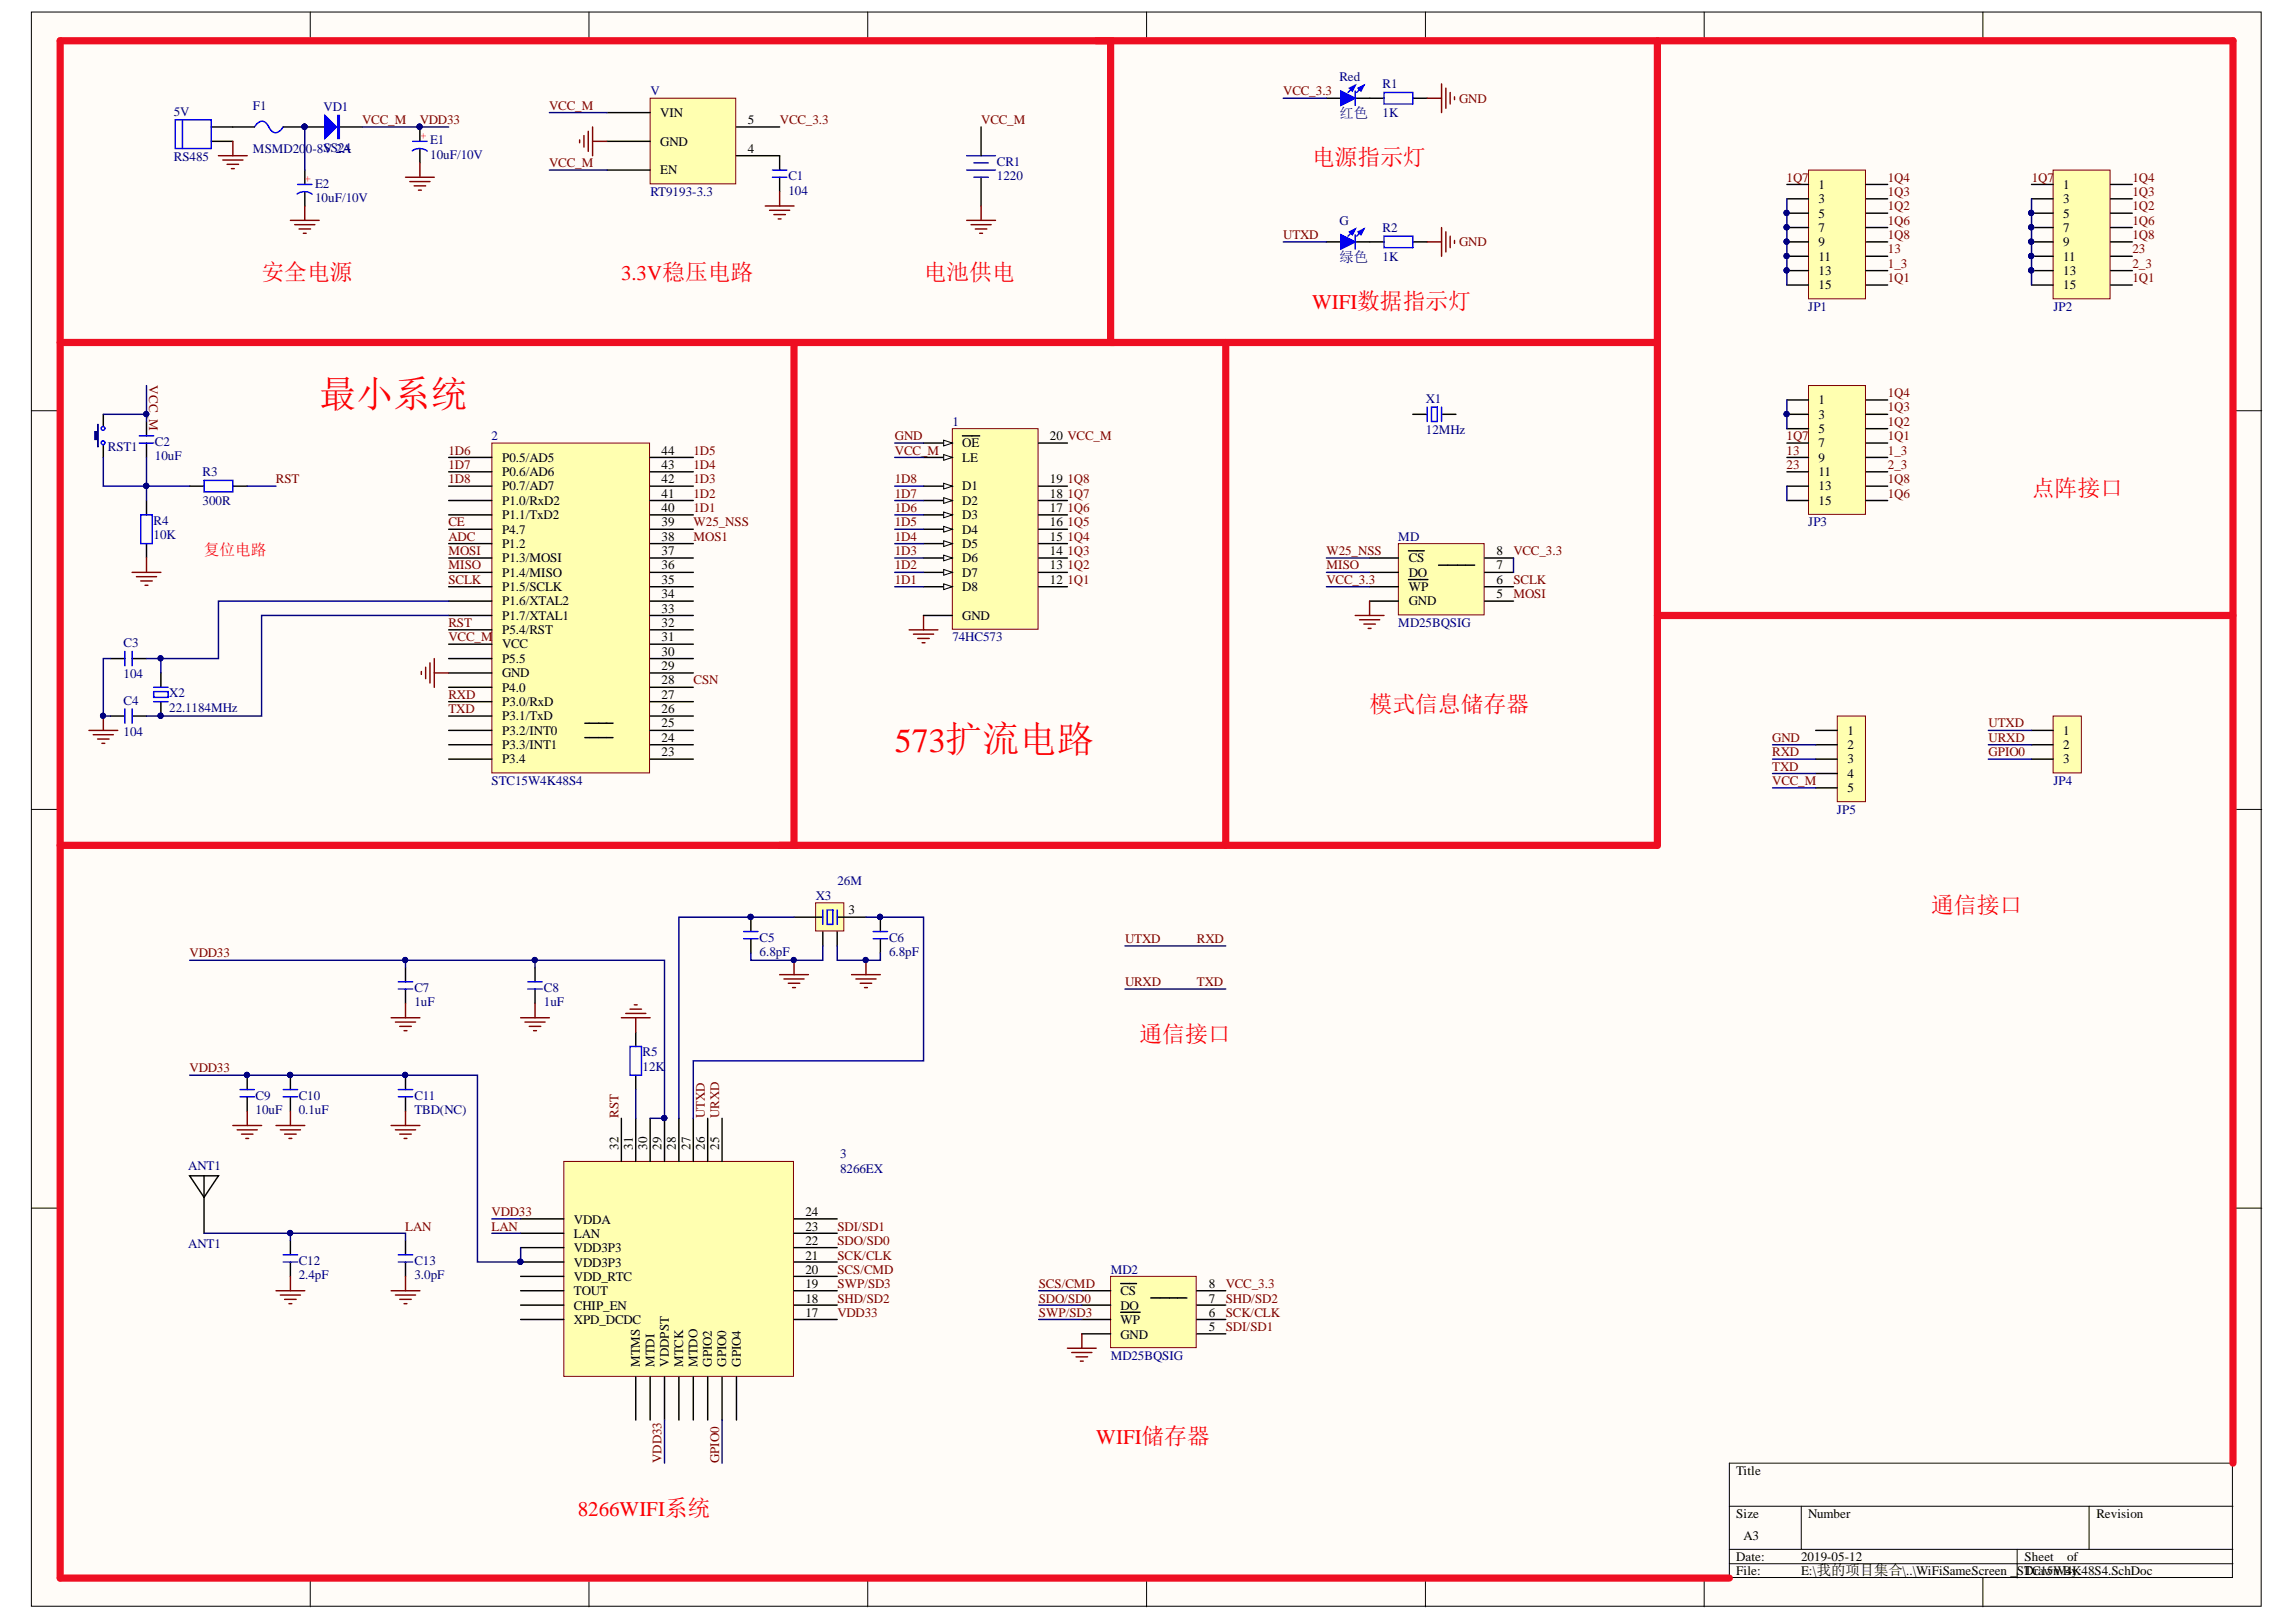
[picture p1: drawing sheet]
<svg xmlns="http://www.w3.org/2000/svg" width="297mm" height="210mm" viewBox="0 0 297 210" stroke-linecap="round" stroke-linejoin="round" font-family="sans-serif">
<defs><g id="words">
<text font-size="4.8" fill="#f00" x="41.3" y="52.7">最小系统</text>
<text font-size="4.4" fill="#f00" x="115.8" y="97.3">573扩流电路</text>
<g font-size="3" fill="#f00">
<text x="169.7" y="21.4">电源指示灯</text>
<text x="33.8" y="36.3">安全电源</text>
<text x="119.5" y="36.3">电池供电</text>
<text x="262.9" y="64.2">点阵接口</text>
<text x="177.2" y="92.1">模式信息储存器</text>
<text x="249.8" y="118.1">通信接口</text>
<text x="147.4" y="134.9">通信接口</text>
</g>
<g font-size="2.7" fill="#f00">
<text x="80.3" y="36.3">3.3V稳压电路</text>
<text x="169.7" y="40">WIFI数据指示灯</text>
<text x="141.8" y="186.9">WIFI储存器</text>
<text x="74.8" y="196.2">8266WIFI系统</text>
</g>
<text font-size="2" fill="#f00" x="26.4" y="71.8">复位电路</text>
<g font-size="1.9" fill="#000080">
<text x="173.3" y="15.3">红色</text>
<text x="173.3" y="33.9">绿色</text>
</g>
<g font-size="1.7" fill="#000080">
<text x="173.3" y="10.5">Red</text>
<text x="178.9" y="11.4">R1</text>
<text x="22.5" y="15">5V</text>
<text x="32.7" y="14.2">F1</text>
<text x="41.9" y="14.4">VD1</text>
<text x="84.2" y="12.4">V</text>
<text x="178.9" y="15.1">1K</text>
<text x="22.5" y="20.9">RS485</text>
<text x="32.7" y="19.8">MSMD200-8V 2A</text>
<text x="41.9" y="19.6">SS24</text>
<text x="55.6" y="18.7">E1</text>
<text x="55.6" y="20.5">10uF/10V</text>
<text x="102" y="23.3">C1</text>
<text x="129" y="21.5">CR1</text>
<text x="129" y="23.3">1220</text>
<text x="40.8" y="24.3">E2</text>
<text x="40.8" y="26.1">10uF/10V</text>
<text x="84.2" y="25.4">RT9193-3.3</text>
<text x="102" y="25.2">104</text>
<text x="173.3" y="29.1">G</text>
<text x="178.9" y="30">R2</text>
<text x="178.9" y="33.7">1K</text>
<text x="233.9" y="40.2">JP1</text>
<text x="265.6" y="40.2">JP2</text>
<text x="184.5" y="52.1">X1</text>
<text x="14" y="58.3">RST1</text>
<text x="20" y="57.7">C2</text>
<text x="20" y="59.6">10uF</text>
<text x="63.6" y="57">2</text>
<text x="123.2" y="55.1">1</text>
<text x="184.5" y="56.2">12MHz</text>
<text x="26.2" y="61.6">R3</text>
<text x="26.2" y="65.3">300R</text>
<text x="19.9" y="67.9">R4</text>
<text x="19.9" y="69.8">10K</text>
<text x="180.9" y="70">MD</text>
<text x="233.9" y="68.1">JP3</text>
<text x="16" y="83.7">C3</text>
<text x="123.2" y="83">74HC573</text>
<text x="180.9" y="81.1">MD25BQSIG</text>
<text x="16" y="87.8">104</text>
<text x="16" y="91.2">C4</text>
<text x="16" y="95.2">104</text>
<text x="21.9" y="90.3">X2</text>
<text x="21.9" y="92.1">22.1184MHz</text>
<text x="63.6" y="101.6">STC15W4K48S4</text>
<text x="265.6" y="101.6">JP4</text>
<text x="237.7" y="105.3">JP5</text>
<text x="105.5" y="116.4">X3</text>
<text x="108.3" y="114.6">26M</text>
<text x="98.3" y="121.8">C5</text>
<text x="98.3" y="123.7">6.8pF</text>
<text x="115" y="121.8">C6</text>
<text x="115" y="123.7">6.8pF</text>
<text x="53.6" y="128.4">C7</text>
<text x="53.6" y="130.2">1uF</text>
<text x="70.4" y="128.4">C8</text>
<text x="70.4" y="130.2">1uF</text>
<text x="83.1" y="136.7">R5</text>
<text x="33.1" y="142.3">C9</text>
<text x="38.7" y="142.3">C10</text>
<text x="53.6" y="142.3">C11</text>
<text x="83.1" y="138.6">12K</text>
<text x="33.1" y="144.2">10uF</text>
<text x="38.7" y="144.2">0.1uF</text>
<text x="53.6" y="144.2">TBD(NC)</text>
<text x="108.7" y="149.9">3</text>
<text x="24.4" y="151.4">ANT1</text>
<text x="108.7" y="151.8">8266EX</text>
<text x="24.4" y="161.5">ANT1</text>
<text x="38.7" y="163.7">C12</text>
<text x="38.7" y="165.5">2.4pF</text>
<text x="53.6" y="163.7">C13</text>
<text x="53.6" y="165.5">3.0pF</text>
<text x="143.7" y="164.9">MD2</text>
<text x="143.7" y="176">MD25BQSIG</text>
</g>
<g font-size="1.7" fill="#800000">
<text x="46.9" y="16.1">VCC_M</text>
<text x="54.3" y="16.1">VDD33</text>
<text x="71" y="14.2">VCC_M</text>
<text x="100.9" y="16.1">VCC_3.3</text>
<text x="126.9" y="16.1">VCC_M</text>
<text x="166" y="12.4">VCC_3.3</text>
<text x="188.8" y="13.3">GND</text>
<text x="71" y="21.6">VCC_M</text>
<text x="231.1" y="23.5">1Q7</text>
<text x="244.2" y="23.5">1Q4</text>
<text x="262.9" y="23.5">1Q7</text>
<text x="275.9" y="23.5">1Q4</text>
<text x="244.2" y="25.4">1Q3</text>
<text x="244.2" y="27.2">1Q2</text>
<text x="244.2" y="29.1">1Q6</text>
<text x="275.9" y="27.2">1Q2</text>
<text x="275.9" y="29.1">1Q6</text>
<text x="275.9" y="25.4">1Q3</text>
<text x="166" y="30.9">UTXD</text>
<text x="188.8" y="31.9">GND</text>
<text x="244.2" y="30.9">1Q8</text>
<text x="244.2" y="32.8">13</text>
<text x="244.2" y="34.7">1_3</text>
<text x="275.9" y="30.9">1Q8</text>
<text x="275.9" y="32.8">23</text>
<text x="275.9" y="34.7">2_3</text>
<text x="244.2" y="36.5">1Q1</text>
<text x="275.9" y="36.5">1Q1</text>
<text x="19.3" y="49.9" transform="rotate(90 19.3 49.9)">VCC_M</text>
<text x="244.2" y="51.4">1Q4</text>
<text x="244.2" y="53.2">1Q3</text>
<text x="58" y="58.8">1D6</text>
<text x="89.7" y="58.8">1D5</text>
<text x="115.8" y="57">GND</text>
<text x="115.8" y="58.8">VCC_M</text>
<text x="231.1" y="57">1Q7</text>
<text x="231.1" y="58.8">13</text>
<text x="244.2" y="55.1">1Q2</text>
<text x="244.2" y="58.8">1_3</text>
<text x="244.2" y="57">1Q1</text>
<text x="35.7" y="62.5">RST</text>
<text x="58" y="62.5">1D8</text>
<text x="58" y="60.7">1D7</text>
<text x="89.7" y="60.7">1D4</text>
<text x="89.7" y="62.5">1D3</text>
<text x="89.7" y="64.4">1D2</text>
<text x="115.8" y="62.5">1D8</text>
<text x="115.8" y="64.4">1D7</text>
<text x="138.1" y="62.5">1Q8</text>
<text x="138.1" y="64.4">1Q7</text>
<text x="231.1" y="60.7">23</text>
<text x="244.2" y="64.4">1Q6</text>
<text x="244.2" y="62.5">1Q8</text>
<text x="244.2" y="60.7">2_3</text>
<text x="58" y="70">ADC</text>
<text x="58" y="71.8">MOSI</text>
<text x="58" y="68.1">CE</text>
<text x="89.7" y="66.3">1D1</text>
<text x="89.7" y="70">MOS1</text>
<text x="89.7" y="68.1">W25_NSS</text>
<text x="115.8" y="66.3">1D6</text>
<text x="115.8" y="68.1">1D5</text>
<text x="115.8" y="70">1D4</text>
<text x="115.8" y="71.8">1D3</text>
<text x="138.1" y="66.3">1Q6</text>
<text x="138.1" y="68.1">1Q5</text>
<text x="138.1" y="70">1Q4</text>
<text x="138.1" y="71.8">1Q3</text>
<text x="171.6" y="71.8">W25_NSS</text>
<text x="195.8" y="71.8">VCC_3.3</text>
<text x="58" y="75.5">SCLK</text>
<text x="58" y="73.7">MISO</text>
<text x="115.8" y="73.7">1D2</text>
<text x="115.8" y="75.5">1D1</text>
<text x="138.1" y="73.7">1Q2</text>
<text x="138.1" y="75.5">1Q1</text>
<text x="171.6" y="73.7">MISO</text>
<text x="171.6" y="75.5">VCC_3.3</text>
<text x="195.8" y="75.5">SCLK</text>
<text x="195.8" y="77.4">MOSI</text>
<text x="58" y="83">VCC_M</text>
<text x="58" y="81.1">RST</text>
<text x="89.7" y="88.6">CSN</text>
<text x="58" y="92.3">TXD</text>
<text x="58" y="90.4">RXD</text>
<text x="229.3" y="96">GND</text>
<text x="257.3" y="94.1">UTXD</text>
<text x="257.3" y="96">URXD</text>
<text x="229.3" y="101.6">VCC_M</text>
<text x="229.3" y="97.9">RXD</text>
<text x="229.3" y="99.7">TXD</text>
<text x="257.3" y="97.9">GPIO0</text>
<text x="24.5" y="123.9">VDD33</text>
<text x="145.6" y="122">UTXD</text>
<text x="154.9" y="122">RXD</text>
<text x="145.6" y="127.6">URXD</text>
<text x="154.9" y="127.6">TXD</text>
<text x="24.5" y="138.7">VDD33</text>
<text x="80" y="144.7" transform="rotate(-90 80 144.7)">RST</text>
<text x="91.2" y="144.7" transform="rotate(-90 91.2 144.7)">UTXD</text>
<text x="93" y="144.7" transform="rotate(-90 93 144.7)">URXD</text>
<text x="52.4" y="159.3">LAN</text>
<text x="63.6" y="157.4">VDD33</text>
<text x="63.6" y="159.3">LAN</text>
<text x="108.3" y="159.3">SDI/SD1</text>
<text x="108.3" y="161.1">SDO/SD0</text>
<text x="108.3" y="163">SCK/CLK</text>
<text x="108.3" y="164.9">SCS/CMD</text>
<text x="108.3" y="166.7">SWP/SD3</text>
<text x="134.4" y="166.7">SCS/CMD</text>
<text x="158.6" y="166.7">VCC_3.3</text>
<text x="108.3" y="170.4">VDD33</text>
<text x="108.3" y="168.6">SHD/SD2</text>
<text x="134.4" y="168.6">SDO/SD0</text>
<text x="134.4" y="170.4">SWP/SD3</text>
<text x="158.6" y="170.4">SCK/CLK</text>
<text x="158.6" y="172.3">SDI/SD1</text>
<text x="158.6" y="168.6">SHD/SD2</text>
<text x="85.6" y="189.4" transform="rotate(-90 85.6 189.4)">VDD33</text>
<text x="93" y="189.4" transform="rotate(-90 93 189.4)">GPIO0</text>
</g>
<g font-size="1.7">
<text x="85.4" y="15.1">VIN</text>
<text x="96.8" y="16.1">5</text>
<text x="85.4" y="18.9">GND</text>
<text x="85.4" y="22.6">EN</text>
<text x="96.8" y="19.8">4</text>
<text x="235.3" y="24.4">1</text>
<text x="235.3" y="26.3">3</text>
<text x="235.3" y="28.2">5</text>
<text x="266.9" y="24.4">1</text>
<text x="266.9" y="26.3">3</text>
<text x="266.9" y="28.2">5</text>
<text x="235.3" y="30">7</text>
<text x="235.3" y="31.9">9</text>
<text x="235.3" y="33.7">11</text>
<text x="235.3" y="35.6">13</text>
<text x="266.9" y="30">7</text>
<text x="266.9" y="31.9">9</text>
<text x="266.9" y="33.7">11</text>
<text x="266.9" y="35.6">13</text>
<text x="235.3" y="37.4">15</text>
<text x="266.9" y="37.4">15</text>
<text x="235.3" y="52.3">1</text>
<text x="65" y="59.8">P0.5/AD5</text>
<text x="85.6" y="58.8">44</text>
<text x="124.5" y="57.9">OE</text>
<text x="124.5" y="59.8">LE</text>
<text x="135.8" y="57">20 VCC_M</text>
<text x="235.3" y="54.2">3</text>
<text x="235.3" y="56">5</text>
<text x="235.3" y="57.9">7</text>
<text x="235.3" y="59.8">9</text>
<text x="65" y="61.6">P0.6/AD6</text>
<text x="65" y="63.5">P0.7/AD7</text>
<text x="65" y="65.3">P1.0/RxD2</text>
<text x="85.6" y="64.4">41</text>
<text x="85.6" y="62.5">42</text>
<text x="85.6" y="60.7">43</text>
<text x="124.5" y="63.5">D1</text>
<text x="124.5" y="65.3">D2</text>
<text x="135.8" y="64.4">18</text>
<text x="135.8" y="62.5">19</text>
<text x="235.3" y="61.6">11</text>
<text x="235.3" y="63.5">13</text>
<text x="235.3" y="65.3">15</text>
<text x="65" y="67.2">P1.1/TxD2</text>
<text x="65" y="70.9">P1.2</text>
<text x="65" y="69">P4.7</text>
<text x="85.6" y="66.3">40</text>
<text x="85.6" y="70">38</text>
<text x="85.6" y="71.8">37</text>
<text x="85.6" y="68.1">39</text>
<text x="124.5" y="67.2">D3</text>
<text x="124.5" y="69">D4</text>
<text x="124.5" y="70.9">D5</text>
<text x="135.8" y="71.8">14</text>
<text x="135.8" y="70">15</text>
<text x="135.8" y="68.1">16</text>
<text x="135.8" y="66.3">17</text>
<text x="193.6" y="71.8">8</text>
<text x="65" y="72.8">P1.3/MOSI</text>
<text x="65" y="74.6">P1.4/MISO</text>
<text x="65" y="76.5">P1.5/SCLK</text>
<text x="85.6" y="73.7">36</text>
<text x="85.6" y="75.5">35</text>
<text x="85.6" y="77.4">34</text>
<text x="124.5" y="72.8">D6</text>
<text x="124.5" y="74.6">D7</text>
<text x="124.5" y="76.5">D8</text>
<text x="135.8" y="75.5">12</text>
<text x="135.8" y="73.7">13</text>
<text x="182.3" y="72.8">CS</text>
<text x="182.3" y="74.6">DO</text>
<text x="182.3" y="76.5">WP</text>
<text x="193.6" y="77.4">5</text>
<text x="193.6" y="75.5">6</text>
<text x="193.6" y="73.7">7</text>
<text x="65" y="78.3">P1.6/XTAL2</text>
<text x="65" y="80.2">P1.7/XTAL1</text>
<text x="65" y="82.1">P5.4/RST</text>
<text x="65" y="83.9">VCC</text>
<text x="85.6" y="79.3">33</text>
<text x="85.6" y="81.1">32</text>
<text x="85.6" y="83">31</text>
<text x="124.5" y="80.2">GND</text>
<text x="182.3" y="78.3">GND</text>
<text x="65" y="85.8">P5.5</text>
<text x="65" y="87.6">GND</text>
<text x="65" y="89.5">P4.0</text>
<text x="85.6" y="84.8">30</text>
<text x="85.6" y="86.7">29</text>
<text x="85.6" y="88.6">28</text>
<text x="65" y="91.3">P3.0/RxD</text>
<text x="65" y="93.2">P3.1/TxD</text>
<text x="65" y="95.1">P3.2/INT0</text>
<text x="85.6" y="90.4">27</text>
<text x="85.6" y="92.3">26</text>
<text x="85.6" y="96">24</text>
<text x="85.6" y="94.1">25</text>
<text x="239" y="95.1">1</text>
<text x="266.9" y="95.1">1</text>
<text x="65" y="96.9">P3.3/INT1</text>
<text x="65" y="98.8">P3.4</text>
<text x="85.6" y="97.9">23</text>
<text x="239" y="96.9">2</text>
<text x="239" y="98.8">3</text>
<text x="239" y="100.6">4</text>
<text x="266.9" y="96.9">2</text>
<text x="266.9" y="98.8">3</text>
<text x="239" y="102.5">5</text>
<text x="109.8" y="118.3">3</text>
<text x="80" y="148.8" transform="rotate(-90 80 148.8)">32</text>
<text x="81.9" y="148.8" transform="rotate(-90 81.9 148.8)">31</text>
<text x="83.7" y="148.8" transform="rotate(-90 83.7 148.8)">30</text>
<text x="85.6" y="148.8" transform="rotate(-90 85.6 148.8)">29</text>
<text x="87.4" y="148.8" transform="rotate(-90 87.4 148.8)">28</text>
<text x="89.3" y="148.8" transform="rotate(-90 89.3 148.8)">27</text>
<text x="91.2" y="148.8" transform="rotate(-90 91.2 148.8)">26</text>
<text x="93" y="148.8" transform="rotate(-90 93 148.8)">25</text>
<text x="74.3" y="158.3">VDDA</text>
<text x="74.3" y="160.2">LAN</text>
<text x="104.2" y="161.1">22</text>
<text x="104.2" y="159.3">23</text>
<text x="104.2" y="157.4">24</text>
<text x="74.3" y="162.1">VDD3P3</text>
<text x="74.3" y="163.9">VDD3P3</text>
<text x="74.3" y="165.8">VDD_RTC</text>
<text x="74.3" y="167.6">TOUT</text>
<text x="104.2" y="166.7">19</text>
<text x="104.2" y="164.9">20</text>
<text x="104.2" y="163">21</text>
<text x="145" y="167.6">CS</text>
<text x="156.4" y="166.7">8</text>
<text x="74.3" y="169.5">CHIP_EN</text>
<text x="74.3" y="171.4">XPD_DCDC</text>
<text x="104.2" y="170.4">17</text>
<text x="104.2" y="168.6">18</text>
<text x="145" y="169.5">DO</text>
<text x="145" y="171.4">WP</text>
<text x="145" y="173.2">GND</text>
<text x="156.4" y="172.3">5</text>
<text x="156.4" y="170.4">6</text>
<text x="156.4" y="168.6">7</text>
<text x="82.8" y="176.8" transform="rotate(-90 82.8 176.8)">MTMS</text>
<text x="84.7" y="176.8" transform="rotate(-90 84.7 176.8)">MTDI</text>
<text x="86.5" y="176.8" transform="rotate(-90 86.5 176.8)">VDDPST</text>
<text x="88.4" y="176.8" transform="rotate(-90 88.4 176.8)">MTCK</text>
<text x="90.2" y="176.8" transform="rotate(-90 90.2 176.8)">MTDO</text>
<text x="92.1" y="176.8" transform="rotate(-90 92.1 176.8)">GPIO2</text>
<text x="94" y="176.8" transform="rotate(-90 94 176.8)">GPIO0</text>
<text x="95.8" y="176.8" transform="rotate(-90 95.8 176.8)">GPIO4</text>
<text x="224.6" y="190.9">Title</text>
<text x="224.6" y="196.4">Size</text>
<text x="233.9" y="196.4">Number</text>
<text x="271.2" y="196.4">Revision</text>
<text x="224.6" y="202">Date:</text>
<text x="224.6" y="203.9">File:</text>
<text x="225.6" y="199.2">A3</text>
<text x="233" y="202">2019-05-12</text>
<text x="233" y="203.9">E:\我的项目集合\..\WiFiSameScreen _STC15W4K48S4.SchDoc</text>
<text x="261.9" y="202">Sheet</text>
<text x="261.9" y="203.9">Drawn By:</text>
<text x="267.4" y="202">of</text>
</g>
<g font-size="1.3" fill="#f00">
<text x="54.5" y="17.2" transform="rotate(90 54.5 17.2)">+</text>
<text x="39.5" y="22.7" transform="rotate(90 39.5 22.7)">+</text>
</g>
</g></defs>
<g fill="#fffcf8" stroke="#000" stroke-width=".13">
<path d="M4.1 1.6h288.4v206.3h-288.4z"/>
<path d="M7.8 5.3h281v198.8h-281z"/>
</g>
<g fill="none" stroke="#000" stroke-width=".13">
<path d="M40.1 1.6v3.7M76.2 1.6v3.7M112.3 1.6v3.7M148.3 1.6v3.7M184.4 1.6v3.7M220.5 1.6v3.7M256.5 1.6v3.7M4.1 53.2h3.7M288.9 53.2h3.7M4.1 104.7h3.7M288.9 104.7h3.7M4.1 156.3h3.7"/>
<path d="M288.9 156.3h3.7M223.7 194.9h65.2M233 194.9v5.6M270.3 194.9v5.6M288.9 189.3h-65.2v14.9M40.1 204.2v3.7M76.2 204.2v3.7M112.3 204.2v3.7M148.3 204.2v3.7M184.4 204.2v3.7M220.5 204.2v3.7M223.7 200.5h65.2"/>
<path d="M223.7 202.4h65.2M256.5 204.2v3.7M261 200.5v3.7"/>
</g>
<path d="M141.8 5.3h1.9v39h-135.9M214.4 5.3v39h-70.7M288.9 5.3h-281.1v198.9" fill="none" stroke="#ee0e22" stroke-width=".93"/>
<path d="M27.3 18.3h2.8M27.3 16.4h2.8M171.6 12.7h1.9M175.3 12.7h1.9" fill="none" stroke="#000" stroke-width=".19"/>
<path d="M22.7 15.5h4.6v3.7h-4.6zM23.6 15.5v3.7" fill="none" stroke="#00f" stroke-width=".19"/>
<path d="M173.5 11.8l1.8 .9-1.8 .9z" fill="#00f"/>
<path d="M173.5 11.8l1.8 .9-1.8 .9zM175.3 11l-.9 1M176.4 11l-.9 1" fill="none" stroke="#00f" stroke-width=".19"/>
<path d="M174.6 11.4l.7-.4-.3 .8z" fill="#00f"/>
<path d="M174.6 11.4l.7-.4-.3 .8z" fill="none" stroke="#00f" stroke-width=".19"/>
<path d="M175.7 11.4l.7-.4-.3 .8z" fill="#00f"/>
<path d="M175.3 11.8v1.8M175.7 11.4l.7-.4-.3 .8z" fill="none" stroke="#00f" stroke-width=".19"/>
<path d="M171.6 31.3h1.9M175.3 31.3h1.9" fill="none" stroke="#000" stroke-width=".19"/>
<path d="M173.5 30.4l1.8 .9-1.8 .9z" fill="#00f"/>
<path d="M173.5 30.4l1.8 .9-1.8 .9zM175.3 29.6l-.9 1M176.4 29.6l-.9 1" fill="none" stroke="#00f" stroke-width=".19"/>
<path d="M174.6 30l.7-.4-.3 .8z" fill="#00f"/>
<path d="M174.6 30l.7-.4-.3 .8z" fill="none" stroke="#00f" stroke-width=".19"/>
<path d="M175.7 30l.7-.4-.3 .8z" fill="#00f"/>
<path d="M179.1 12h3.7v1.5h-3.7zM175.3 30.4v1.8M175.7 30l.7-.4-.3 .8zM179.1 30.6h3.7v1.4h-3.7zM18 57.3h1.9M18 56.4h1.9M18.2 66.6h1.5v3.8h-1.5zM26.4 62.2h3.7v1.5h-3.7z" fill="none" stroke="#00f" stroke-width=".19"/>
<path d="M177.2 12.7h1.9M182.8 12.7h1.8M177.2 31.3h1.9M182.8 31.3h1.8M13.4 53.6v1.9M13.4 57.3v1.9M19 54.5v1.9M19 57.3v1.9M19 64.8v1.8M19 70.4v1.8M24.5 62.9h1.9M30.1 62.9h1.9" fill="none" stroke="#000" stroke-width=".19"/>
<g fill="none" stroke="#800000" stroke-width=".19">
<path d="M184.6 12.7h1.9M186.5 10.9v3.7M187.1 11.4v2.6M187.6 12v1.5M188.2 12.5v.4M184.6 31.3h1.9M186.5 29.4v3.8M187.1 30v2.6M187.6 30.6v1.4M188.2 31.1v.4M17.1 74.1h3.7M17.6 74.6h2.7"/>
<path d="M18.2 75.2h1.5M18.8 75.7h.3M19 72.2v1.9"/>
</g>
<g fill="#fff" stroke="#00f" stroke-width=".19">
<circle cx="13.3" cy="57.3" r=".24"/>
<circle cx="13.3" cy="55.4" r=".24"/>
</g>
<g fill="#000080" stroke="#000080" stroke-width=".13">
<path d="M12.6 54.9h.1v2.9h-.1z"/>
<path d="M12.3 55.8h.2v1.1h-.2z"/>
</g>
<path d="M63.6 57.3h20.4v42.7h-20.4z" fill="#ffffb0" stroke="#800000" stroke-width=".13"/>
<g fill="none" stroke="#000" stroke-width=".19">
<path d="M58 59.2h5.6M84.1 59.2h5.6M58 66.6h5.6M58 64.8h5.6M58 62.9h5.6M58 61.1h5.6M58 70.4h5.6M58 72.2h5.6M58 74.1h5.6M58 75.9h5.6M58 77.8h5.6M58 79.6h5.6"/>
<path d="M58 68.5h5.6M84.1 66.6h5.6M84.1 64.8h5.6M84.1 62.9h5.6M84.1 61.1h5.6M84.1 70.4h5.6M84.1 72.2h5.6M84.1 74.1h5.6M84.1 75.9h5.6M84.1 77.8h5.6M84.1 79.6h5.6M84.1 68.5h5.6"/>
<path d="M58 81.5h5.6M58 83.4h5.6M58 85.2h5.6M58 87.1h5.6M58 90.8h5.6M58 92.7h5.6M58 94.5h5.6M58 96.4h5.6M58 98.2h5.6M58 88.9h5.6M75.7 95.5h3.6M75.7 93.6h3.6"/>
<path d="M84.1 81.5h5.6M84.1 83.4h5.6M84.1 85.2h5.6M84.1 87.1h5.6M84.1 90.8h5.6M84.1 92.7h5.6M84.1 94.5h5.6M84.1 96.4h5.6M84.1 98.2h5.6M84.1 88.9h5.6"/>
</g>
<path d="M288.9 5.3v184M102.7 44.3v65.1h-94.9M214.4 44.3v65.1h-113.5M7.8 204.2h215.9" fill="none" stroke="#ee0e22" stroke-width=".93"/>
<path d="M119.5 79.6v1.9M54.5 86.9v.4M55.1 86.3v1.5M55.6 85.8v2.6M56.2 85.2v3.7M56.2 87.1h1.8M117.6 81.5h3.7M118.2 82.1h2.6M118.7 82.6h1.5M119.3 83.2h.4" fill="none" stroke="#800000" stroke-width=".19"/>
<path d="M123.2 55.5h11.1v25.9h-11.1z" fill="#ffffb0" stroke="#800000" stroke-width=".13"/>
<path d="M119.5 57.3h3.7" fill="none" stroke="#000" stroke-width=".19"/>
<path d="M122.1 57l1.1 .3-1.1 .4z" fill="#fffcf8"/>
<path d="M122.1 57l1.1 .3-1.1 .4z" fill="none" stroke="#000" stroke-width=".13"/>
<path d="M124.5 56.4h2.2M119.5 62.9h3.7" fill="none" stroke="#000" stroke-width=".19"/>
<path d="M122.1 62.5l1.1 .4-1.1 .4z" fill="#fffcf8"/>
<path d="M122.1 62.5l1.1 .4-1.1 .4z" fill="none" stroke="#000" stroke-width=".13"/>
<path d="M119.5 64.8h3.7" fill="none" stroke="#000" stroke-width=".19"/>
<path d="M122.1 64.4l1.1 .4-1.1 .3z" fill="#fffcf8"/>
<path d="M122.1 64.4l1.1 .4-1.1 .3z" fill="none" stroke="#000" stroke-width=".13"/>
<path d="M119.5 66.6h3.7" fill="none" stroke="#000" stroke-width=".19"/>
<path d="M122.1 66.3l1.1 .3-1.1 .4z" fill="#fffcf8"/>
<path d="M122.1 66.3l1.1 .3-1.1 .4z" fill="none" stroke="#000" stroke-width=".13"/>
<path d="M119.5 68.5h3.7" fill="none" stroke="#000" stroke-width=".19"/>
<path d="M122.1 68.1l1.1 .4-1.1 .4z" fill="#fffcf8"/>
<path d="M122.1 68.1l1.1 .4-1.1 .4z" fill="none" stroke="#000" stroke-width=".13"/>
<path d="M119.5 70.4h3.7" fill="none" stroke="#000" stroke-width=".19"/>
<path d="M122.1 70l1.1 .4-1.1 .3z" fill="#fffcf8"/>
<path d="M122.1 70l1.1 .4-1.1 .3z" fill="none" stroke="#000" stroke-width=".13"/>
<path d="M119.5 72.2h3.7" fill="none" stroke="#000" stroke-width=".19"/>
<path d="M122.1 71.8l1.1 .4-1.1 .4z" fill="#fffcf8"/>
<path d="M122.1 71.8l1.1 .4-1.1 .4z" fill="none" stroke="#000" stroke-width=".13"/>
<path d="M119.5 74.1h3.7" fill="none" stroke="#000" stroke-width=".19"/>
<path d="M122.1 73.7l1.1 .4-1.1 .3z" fill="#fffcf8"/>
<path d="M122.1 73.7l1.1 .4-1.1 .3z" fill="none" stroke="#000" stroke-width=".13"/>
<path d="M119.5 75.9h3.7" fill="none" stroke="#000" stroke-width=".19"/>
<path d="M122.1 75.6l1.1 .3-1.1 .4z" fill="#fffcf8"/>
<path d="M122.1 75.6l1.1 .3-1.1 .4z" fill="none" stroke="#000" stroke-width=".13"/>
<path d="M119.5 59.2h3.7M119.5 79.6h3.7" fill="none" stroke="#000" stroke-width=".19"/>
<path d="M122.1 58.8l1.1 .4-1.1 .4z" fill="#fffcf8"/>
<path d="M122.1 58.8l1.1 .4-1.1 .4z" fill="none" stroke="#000" stroke-width=".13"/>
<path d="M134.4 57.3h3.7M134.4 75.9h3.7M134.4 74.1h3.7M134.4 72.2h3.7M134.4 70.4h3.7M134.4 68.5h3.7M134.4 66.6h3.7M134.4 64.8h3.7M134.4 62.9h3.7" fill="none" stroke="#000" stroke-width=".19"/>
<path d="M158.6 44.3v65.1" fill="none" stroke="#ee0e22" stroke-width=".93"/>
<path d="M143.7 165.2h11.1v9.2h-11.1z" fill="#ffffb0" stroke="#800000" stroke-width=".13"/>
<path d="M140 167h3.7M140 168.9h3.7M140 170.8h3.7M140 172.6h3.7M145 166.1h2M145 169.8h2.5M148.9 168h4.6M154.9 167h3.7M154.9 168.9h3.7M154.9 170.8h3.7M154.9 172.6h3.7" fill="none" stroke="#000" stroke-width=".19"/>
<path d="M138.1 174.5h3.7M138.7 175h2.6M139.2 175.6h1.5M139.8 176.1h.3M140 172.6v1.9" fill="none" stroke="#800000" stroke-width=".19"/>
<path d="M72.9 150.3h29.8v27.8h-29.8z" fill="#ffffb0" stroke="#800000" stroke-width=".13"/>
<g fill="none" stroke="#000" stroke-width=".19">
<path d="M97.1 118.7v1.9M113.9 118.7v1.9M32 139.1v1.9M37.6 139.1v1.9M52.5 125.2v1.9M52.5 128v1.8M52.5 139.1v1.9M69.2 125.2v1.9M69.2 128v1.8M82.2 133.6v1.8M82.2 139.1v1.9M97.1 121.5v1.8"/>
<path d="M106.4 120.6v1.8M108.3 120.6v1.8M113.9 121.5v1.8M24.5 152.2h3.8l-1.9 2.7zM26.4 152.2v7.4M32 141.9v1.9M37.6 141.9v1.9M52.5 141.9v1.9M67.4 157.7h5.5M67.4 159.6h5.5M80.4 144.7v5.6M82.2 144.7v5.6"/>
<path d="M84.1 144.7v5.6M86 144.7v5.6M87.8 144.7v5.6M89.7 144.7v5.6M91.6 144.7v5.6M93.4 144.7v5.6M102.7 157.7h5.6M102.7 159.6h5.6M37.6 160.5v1.9M37.6 163.3v1.9M52.5 160.5v1.9M52.5 163.3v1.9"/>
<path d="M67.4 161.5h5.5M67.4 163.3h5.5M67.4 165.2h5.5M67.4 167h5.5M67.4 168.9h5.5M67.4 170.8h5.5M82.2 178.2v5.6M84.1 178.2v5.6M86 178.2v5.6M87.8 178.2v5.6M89.7 178.2v5.6M91.6 178.2v5.6"/>
<path d="M93.4 178.2v5.6M95.3 178.2v5.6M102.7 161.5h5.6M102.7 163.3h5.6M102.7 165.2h5.6M102.7 167h5.6M102.7 168.9h5.6M102.7 170.8h5.6"/>
</g>
<g fill="#000080" stroke="#000080" stroke-width=".13">
<circle cx="67.3" cy="163.3" r=".33"/>
<circle cx="85.9" cy="144.7" r=".33"/>
<circle cx="31.9" cy="139.1" r=".33"/>
<circle cx="37.5" cy="139.1" r=".33"/>
<circle cx="52.4" cy="139.1" r=".33"/>
<circle cx="97.1" cy="118.7" r=".33"/>
<circle cx="113.8" cy="118.7" r=".33"/>
</g>
<g fill="none" stroke="#00f" stroke-width=".19">
<path d="M51.5 128h1.9M51.5 127.1h1.9M68.3 128h1.8M68.3 127.1h1.8M81.5 135.4h1.5v3.7h-1.5zM96.2 121.5h1.9M96.2 120.6h1.9M113 121.5h1.8M113 120.6h1.8M31.1 141.9h1.8M31.1 141h1.8M36.6 141.9h1.9"/>
<path d="M36.6 141h1.9M51.5 141.9h1.9M51.5 141h1.9M36.6 163.3h1.9M36.6 162.4h1.9M51.5 163.3h1.9M51.5 162.4h1.9"/>
</g>
<g fill="none" stroke="#800000" stroke-width=".19">
<path d="M50.6 131.7h3.7M51.2 132.3h2.6M51.7 132.8h1.5M52.3 133.4h.3M52.5 129.8v1.9M67.4 131.7h3.7M67.9 132.3h2.6M68.5 132.8h1.5M69 133.4h.4M69.2 129.8v1.9M80.4 131.7h3.7M80.9 131.1h2.7"/>
<path d="M81.5 130.6h1.5M82.1 130h.3M82.2 131.7v1.9M30.1 145.7h3.7M30.7 146.2h2.6M31.2 146.8h1.5M31.8 147.3h.4M32 143.8v1.9M35.7 145.7h3.7M36.3 146.2h2.6M36.8 146.8h1.5M37.4 147.3h.4"/>
<path d="M37.6 143.8v1.9M50.6 145.7h3.7M51.2 146.2h2.6M51.7 146.8h1.5M52.3 147.3h.3M52.5 143.8v1.9M35.7 167h3.7M36.3 167.6h2.6M36.8 168.1h1.5M37.4 168.7h.4M37.6 165.2v1.8M50.6 167h3.7"/>
<path d="M51.2 167.6h2.6M51.7 168.1h1.5M52.3 168.7h.3M52.5 165.2v1.8"/>
</g>
<path d="M105.5 116.8h3.7v3.7h-3.7z" fill="#ffffb0" stroke="#800000" stroke-width=".13"/>
<path d="M102.7 118.7h3.7M108.3 118.7h3.7" fill="none" stroke="#000" stroke-width=".19"/>
<path d="M106.4 117.8v1.8M107 117.8h.8v1.8h-.8zM108.3 117.8v1.8" fill="none" stroke="#00f" stroke-width=".19"/>
<path d="M100.9 126.1h3.7M101.4 126.7h2.6M102 127.2h1.5M102.5 127.8h.4M102.7 124.3v1.8M110.2 126.1h3.7M110.7 126.7h2.6M111.3 127.2h1.5M111.8 127.8h.4M112 124.3v1.8" fill="none" stroke="#800000" stroke-width=".19"/>
<g fill="#000080" stroke="#000080" stroke-width=".13">
<circle cx="102.7" cy="124.2" r=".33"/>
<circle cx="112" cy="124.2" r=".33"/>
</g>
<path d="M180.9 70.4h11.1v9.2h-11.1z" fill="#ffffb0" stroke="#800000" stroke-width=".13"/>
<g fill="none" stroke="#000" stroke-width=".19">
<path d="M30.1 16.4h2.8M36.6 16.4h2.8M126.9 16.4v3.7M126.9 22.9v3.8M177.2 72.2h3.7M177.2 74.1h3.7M177.2 75.9h3.7M177.2 77.8h3.7M182.2 71.3h2.1M182.2 75h2.5M186.1 73.1h4.7M192.1 72.2h3.7"/>
<path d="M192.1 74.1h3.7M192.1 75.9h3.7M192.1 77.8h3.7M14.3 92.7h1.9M14.3 85.2h1.9M17.1 92.7h1.9M17.1 85.2h1.9M20.8 87.1v1.8M20.8 90.8v1.9"/>
</g>
<path d="M175.3 79.6h3.8M177.2 77.8v1.8M11.5 94.5h3.7M12.1 95.1h2.6M12.6 95.6h1.5M13.2 96.2h.4M13.4 92.7v1.8M175.9 80.2h2.6M176.4 80.8h1.5M177 81.3h.4" fill="none" stroke="#800000" stroke-width=".19"/>
<path d="M125.1 20.1h3.7M125.1 22h3.7M126 21.1h1.9M126 22.9h1.9" fill="none" stroke="#0000b4" stroke-width=".19"/>
<path d="M32.9 16.4l.1-.1a.94 .94 0 0 1 1-.6 .94 .94 0 0 1 .8 .8 .9 .9 0 0 0 .8 .7 .9 .9 0 0 0 .9-.6l.1-.2M16.2 84.3v1.9M16.2 91.7v1.9M17.1 84.3v1.9M17.1 91.7v1.9M19.9 89.5h1.8v.7h-1.8zM19.9 90.8h1.8M19.9 88.9h1.8" fill="none" stroke="#00f" stroke-width=".19"/>
<g fill="#000080" stroke="#000080" stroke-width=".13">
<circle cx="39.4" cy="16.4" r=".33"/>
<circle cx="20.8" cy="92.6" r=".33"/>
<circle cx="13.3" cy="92.6" r=".33"/>
</g>
<path d="M84.1 12.7h11.1v11.1h-11.1z" fill="#ffffb0" stroke="#800000" stroke-width=".13"/>
<path d="M39.4 16.4h2.8M43.9 16.4h3M78.5 14.6h5.6M78.5 18.3h5.6M95.3 16.4h5.6M78.5 22h5.6M95.3 20.1h5.6" fill="none" stroke="#000" stroke-width=".19"/>
<path d="M30.1 18.3v1.8M28.3 20.1h3.7M28.8 20.7h2.6M29.4 21.3h1.5M29.9 21.8h.4" fill="none" stroke="#800000" stroke-width=".19"/>
<circle cx="39.4" cy="16.4" r=".33" fill="#000080" stroke="#000080" stroke-width=".13"/>
<path d="M42 14.9l1.5 1.5-1.5 1.5z" fill="#00f"/>
<path d="M42 14.9l1.5 1.5-1.5 1.5zM43.7 14.9h.2v3h-.2zM43.8 14.9v3M53.3 19.5h.1a1.65 1.65 0 0 1 1.9 .1M53.4 18.3h1.9M38.4 25.1l.1-.1a1.65 1.65 0 0 1 1.9 .1M38.5 23.9h1.9M99.9 22.9h1.9M99.9 22h1.9M184.6 52.7v1.8M185.2 52.7h.7v1.8h-.7zM186.5 52.7v1.8" fill="none" stroke="#00f" stroke-width=".19"/>
<g fill="#000080" stroke="#000080" stroke-width=".13">
<circle cx="39.4" cy="16.4" r=".33"/>
<circle cx="54.3" cy="16.4" r=".33"/>
</g>
<path d="M54.3 16.4v1.9M54.3 19.2v1.9M39.4 22v1.9M39.4 24.8v1.9M100.9 20.1v1.9M100.9 22.9v1.9M182.8 53.6h1.8M186.5 53.6h1.9" fill="none" stroke="#000" stroke-width=".19"/>
<g fill="none" stroke="#800000" stroke-width=".19">
<path d="M75 18.1v.4M75.5 17.5v1.5M76.1 17v2.6M76.7 16.4v3.7M76.7 18.3h1.8M37.6 28.5h3.7M38.1 29.1h2.6M38.7 29.6h1.5M39.2 30.2h.4M39.4 26.7v1.8M52.5 22.9h3.7M53 23.5h2.6"/>
<path d="M53.6 24.1h1.5M54.1 24.6h.4M54.3 21.1v1.8M99 26.7h3.7M99.6 27.2h2.6M100.1 27.8h1.5M100.7 28.3h.3M100.9 24.8v1.9M125.1 28.5h3.7M125.6 29.1h2.6M126.2 29.6h1.5M126.7 30.2h.4"/>
<path d="M126.9 26.7v1.8"/>
</g>
<path d="M234 22h7.3v16.7h-7.3z" fill="#ffffb0" stroke="#800000" stroke-width=".13"/>
<g fill="none" stroke="#000" stroke-width=".19">
<path d="M231.2 23.9h2.8M231.2 25.7h2.8M231.2 27.6h2.8M231.2 29.4h2.8M231.2 31.3h2.8M231.2 33.2h2.8M231.2 35h2.8M231.2 36.9h2.8M241.4 23.9h2.8M241.4 25.7h2.8M241.4 27.6h2.8M241.4 29.4h2.8"/>
<path d="M241.4 31.3h2.8M241.4 33.2h2.8M241.4 35h2.8M241.4 36.9h2.8"/>
</g>
<g fill="#000080" stroke="#000080" stroke-width=".13">
<circle cx="231.1" cy="27.5" r=".33"/>
<circle cx="231.1" cy="29.4" r=".33"/>
<circle cx="231.1" cy="31.3" r=".33"/>
<circle cx="231.1" cy="33.1" r=".33"/>
<circle cx="231.1" cy="35" r=".33"/>
</g>
<path d="M265.6 22h7.4v16.7h-7.4z" fill="#ffffb0" stroke="#800000" stroke-width=".13"/>
<g fill="none" stroke="#000" stroke-width=".19">
<path d="M262.8 23.9h2.8M262.8 25.7h2.8M262.8 27.6h2.8M262.8 29.4h2.8M262.8 31.3h2.8M262.8 33.2h2.8M262.8 35h2.8M262.8 36.9h2.8M273.1 23.9h2.8M273.1 25.7h2.8M273.1 27.6h2.8M273.1 29.4h2.8"/>
<path d="M273.1 31.3h2.8M273.1 33.2h2.8M273.1 35h2.8M273.1 36.9h2.8"/>
</g>
<g fill="#000080" stroke="#000080" stroke-width=".13">
<circle cx="262.8" cy="27.5" r=".33"/>
<circle cx="262.8" cy="29.4" r=".33"/>
<circle cx="262.8" cy="31.3" r=".33"/>
<circle cx="262.8" cy="33.1" r=".33"/>
<circle cx="262.8" cy="35" r=".33"/>
</g>
<path d="M234 49.9h7.3v16.7h-7.3z" fill="#ffffb0" stroke="#800000" stroke-width=".13"/>
<g fill="none" stroke="#000" stroke-width=".19">
<path d="M231.2 51.8h2.8M231.2 53.6h2.8M231.2 55.5h2.8M231.2 57.3h2.8M231.2 59.2h2.8M241.4 51.8h2.8M241.4 53.6h2.8M241.4 55.5h2.8M241.4 57.3h2.8M241.4 59.2h2.8M231.2 61.1h2.8M231.2 62.9h2.8"/>
<path d="M231.2 64.8h2.8M241.4 61.1h2.8M241.4 62.9h2.8M241.4 64.8h2.8"/>
</g>
<circle cx="231.1" cy="53.6" r=".33" fill="#000080" stroke="#000080" stroke-width=".13"/>
<path d="M265.6 92.7h3.7v7.3h-3.7z" fill="#ffffb0" stroke="#800000" stroke-width=".13"/>
<path d="M262.8 94.5h2.8M262.8 96.4h2.8M262.8 98.2h2.8" fill="none" stroke="#000" stroke-width=".19"/>
<path d="M237.7 92.7h3.6v11h-3.6z" fill="#ffffb0" stroke="#800000" stroke-width=".13"/>
<path d="M234.9 94.5h2.8M234.9 96.4h2.8M234.9 98.2h2.8M234.9 100.1h2.8M234.9 102h2.8" fill="none" stroke="#000" stroke-width=".19"/>
<path d="M214.4 79.6h74.5" fill="none" stroke="#ee0e22" stroke-width=".93"/>
<g fill="none" stroke="#000080" stroke-width=".19">
<path d="M39.4 16.4v5.6M46.9 16.4h11.1M71.1 14.6h7.4M166 12.7h5.6M71.1 22h7.4M166 31.3h5.6M231.2 25.7v11.2M262.8 25.7v11.2M13.4 59.2v3.7h11.1M13.4 53.6h5.6M19 59.2v5.6M19 49.9v4.6"/>
<path d="M115.8 57.3h3.7M115.8 59.2h3.7M231.2 51.8v3.7M32 62.9h3.7M58 77.8h-29.7v7.4h-7.5M58 79.6h-24.2v13.1h-14.8M115.8 62.9h3.7M115.8 64.8h3.7M115.8 66.6h3.7M115.8 68.5h3.7M115.8 70.4h3.7M115.8 74.1h3.7"/>
<path d="M115.8 72.2h3.7M115.8 75.9h3.7M171.6 74.1h5.6M171.6 72.2h5.6M171.6 75.9h5.6M195.8 72.2v1.9M231.2 62.9v1.9M14.3 85.2h-.9v7.5h.9M19 85.2h1.8v1.9M229.3 96.4h5.6M229.3 98.2h5.6M257.2 94.5h5.6"/>
<path d="M257.2 96.4h5.6M257.2 98.2h5.6M102.7 118.7h-14.9v26M112 118.7h7.5v18.6h-29.8v7.4M229.3 100.1h5.6M229.3 102h5.6M24.5 124.3h28v.9M24.5 139.1h37.3v24.2h5.6v-1.8M52.5 124.3h16.7v.9M69.2 124.3h16.8v20.4h-1.9M106.4 122.4v1.9h-9.3v-1M108.3 122.4v1.9h5.6v-1"/>
<path d="M145.5 122.4h13.1M145.5 128h13.1M26.4 159.6h26.1v.9M37.6 159.6v.9M63.6 157.7h3.8M63.6 159.6h3.8M82.2 141v3.7M134.4 167h5.6M134.4 168.9h5.6M134.4 170.8h5.6M86 183.8v5.5M93.4 183.8v5.5"/>
</g>
<g fill="#000080" stroke="#000080" stroke-width=".13">
<circle cx="18.9" cy="62.9" r=".33"/>
<circle cx="18.9" cy="53.6" r=".33"/>
<circle cx="52.4" cy="124.2" r=".33"/>
<circle cx="69.2" cy="124.2" r=".33"/>
<circle cx="85.9" cy="144.7" r=".33"/>
<circle cx="37.5" cy="159.6" r=".33"/>
<circle cx="102.7" cy="124.2" r=".33"/>
<circle cx="112" cy="124.2" r=".33"/>
<circle cx="97.1" cy="118.7" r=".33"/>
<circle cx="113.8" cy="118.7" r=".33"/>
<circle cx="20.8" cy="85.2" r=".33"/>
<circle cx="13.3" cy="92.6" r=".33"/>
<circle cx="20.8" cy="92.6" r=".33"/>
<circle cx="31.9" cy="139.1" r=".33"/>
<circle cx="37.5" cy="139.1" r=".33"/>
<circle cx="52.4" cy="139.1" r=".33"/>
<circle cx="67.3" cy="163.3" r=".33"/>
<circle cx="39.4" cy="16.4" r=".33"/>
<circle cx="54.3" cy="16.4" r=".33"/>
<circle cx="231.1" cy="27.5" r=".33"/>
<circle cx="231.1" cy="29.4" r=".33"/>
<circle cx="231.1" cy="31.3" r=".33"/>
<circle cx="231.1" cy="33.1" r=".33"/>
<circle cx="231.1" cy="35" r=".33"/>
<circle cx="262.8" cy="27.5" r=".33"/>
<circle cx="262.8" cy="29.4" r=".33"/>
<circle cx="262.8" cy="31.3" r=".33"/>
<circle cx="262.8" cy="33.1" r=".33"/>
<circle cx="262.8" cy="35" r=".33"/>
<circle cx="231.1" cy="53.6" r=".33"/>
</g>
<use href="#words"/>
</svg>
